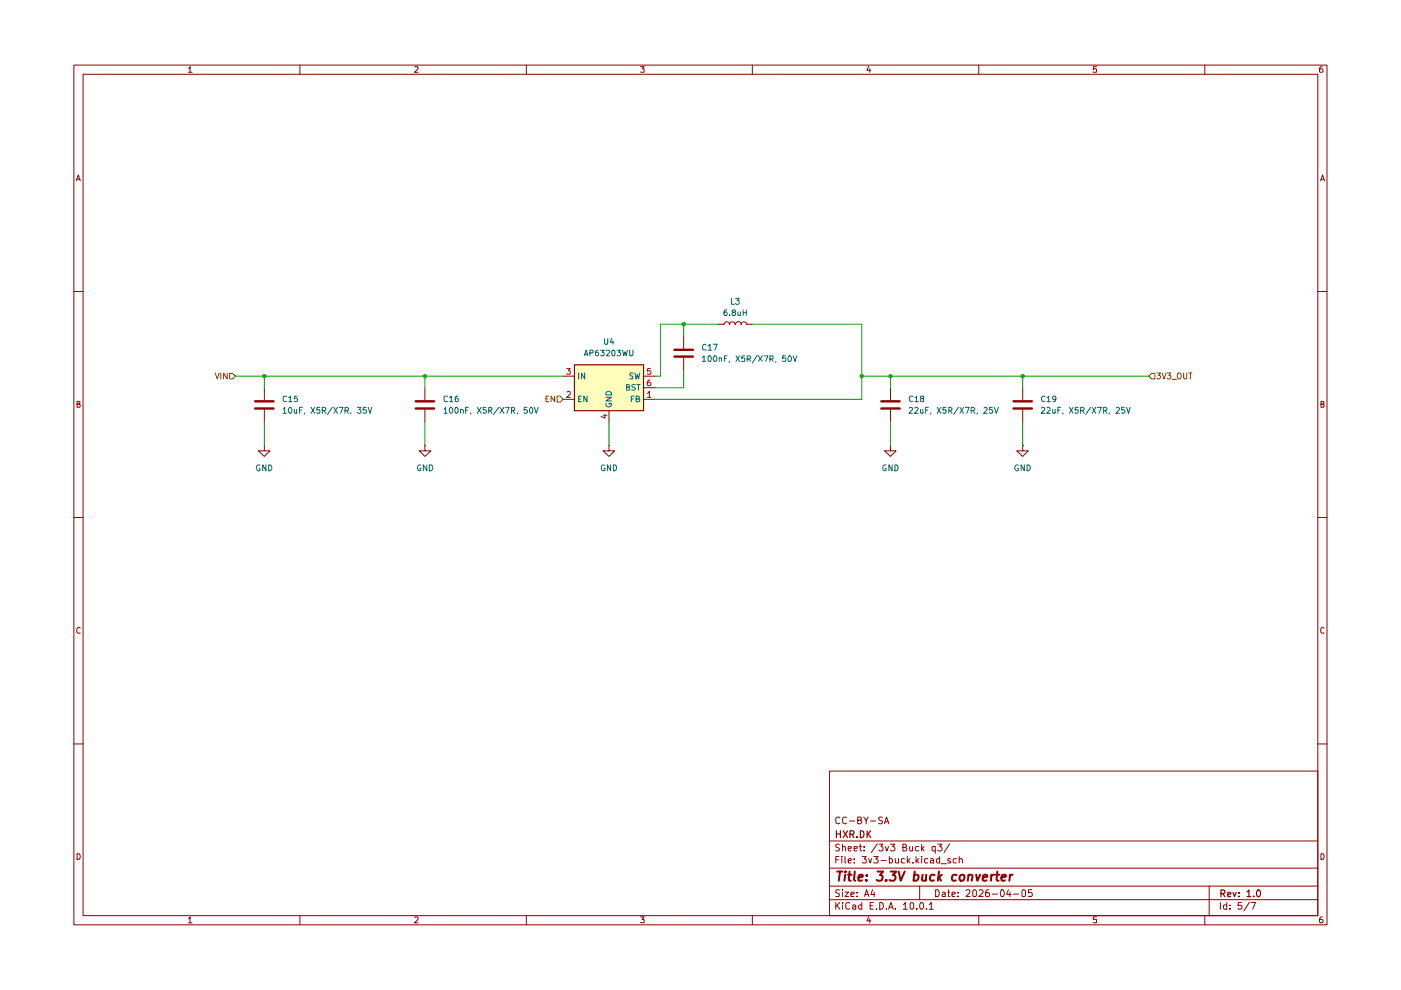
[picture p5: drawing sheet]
<svg xmlns="http://www.w3.org/2000/svg" width="297mm" height="210mm" viewBox="0 0 297 210" stroke-linecap="round" stroke-linejoin="round" font-family="sans-serif">
<g fill="none" stroke="#910000" stroke-width=".21">
<path d="M15.7 13.8h265.6v182.3h-265.6zM17.6 15.7h261.8v178.4h-261.8zM40 14.5l.3-.4v1.2M40 15.3h.7M63.6 13.8v1.9M88 14.2l.6-.1v.4l-.7 .8h.7M111.6 13.8v1.9M135.8 14.1h.8l-.5 .5 .5 .1v.5h-.8M159.5 13.8v1.9M184.1 14.1l-.3 .8h.9M184.4 14.6v.7M207.5 13.8v1.9"/>
<path d="M232.5 14.1h-.7v.6l.2-.1 .5 .1-.1 .6-.6-.1M255.4 13.8v1.9M280.3 14.1l-.4 .1a.94 .94 0 0 0 0 1.1h.4l.2-.1v-.4l-.3-.2h-.2l-.3 .2M16.2 38.4l.4-1.3 .4 1.3M16.3 38h.6M280 38.4l.4-1.3 .4 1.3M280.1 38h.6M15.7 61.8h1.9M279.4 61.8h1.9M16.3 85.7l.6-.1v-.4l-.6-.1v1.3h.5l.2-.5-.3-.2M280.1 85.7l.6-.1v-.4l-.6-.1v1.3l.6-.1 .1-.4-.3-.2M15.7 109.7h1.9"/>
<path d="M279.4 109.7h1.9M17 133.2l-.2-.2a.65 .65 0 0 0-.5 .6 .65 .65 0 0 0 .5 .7l.2-.1M280.8 133.2l-.3-.2a.65 .65 0 0 0-.5 .6 .65 .65 0 0 0 .5 .7l.3-.1M15.7 157.7h1.9M279.4 157.7h1.9M175.9 163.5h103.5v30.6h-103.5zM175.9 178.3h103.5M178 179.1l-.5-.1-.3 .2v.3l.8 .5-.3 .4-.5-.1M178.1 173.4l-.5-.2-.4 .4 .1 .9 .3 .2 .5-.2M178.6 179.6l.6-.1v.9M178.6 179v1.4M179.5 173.4l-.4-.2-.5 .4 .1 .9 .4 .2 .4-.2"/>
<path d="M179.8 179.9l.7-.1-.1-.3h-.5l-.1 .2 .1 .6h.5M180.1 174.1h1.1M181.1 179.9l.7-.1-.1-.3h-.6v.8h.6M181.9 173.9l.6-.1v-.5l-.6-.1v1.5h.6l.2-.3v-.2l-.3-.3M182.2 179.5h.5M182.4 179v1.2l.3 .2M183.1 173.2l.5 .8 .5-.8M183.2 179.5v.2M183.6 174v.7M184.6 174.1h1.1M186 178.9l-1.3 1.9M186.4 179h.8l-.4 .5 .4 .2v.6l-.3 .1h-.4l-.1-.1"/>
<path d="M187.1 173.3l-.6-.1-.2 .3 .2 .4 .5 .2 .1 .3-.2 .3-.6-.1M187.5 174.7l.5-1.5 .5 1.5M187.6 174.2h.7M187.7 179.5l.3 .9 .4-.9M188.8 179h.9l-.5 .5 .5 .2v.5a.59 .59 0 0 1-.9 .1M191.4 179.7h.5l.3-.5-.3-.2h-.5v1.4h.5l.4-.2v-.3l-.4-.2M192.9 179.5l.1 .8 .3 .1 .2-.1M193.5 179.5v.9M194.8 179.5h-.6l-.1 .7a.52 .52 0 0 0 .7 .1M195.4 179v1.4M195.5 179.8l.4 .6M195.9 179.5l-.5 .5"/>
<path d="M198.8 179h.9l-.5 .5 .4 .2 .1 .5-.2 .2-.7-.1M201.3 178.9l-1.1 1.9M16.3 181a.66 .66 0 0 1 .7 .5 .66 .66 0 0 1-.2 .7h-.5zM40 194.8l.3-.4v1.3M40 195.7h.7M63.6 194.1v2M88 194.6l.4-.2 .2 .4-.7 .9h.7M111.6 194.1v2M135.8 194.4h.8l-.5 .5 .5 .1v.6h-.8M159.5 194.1v2M175.9 190.8h103.5M175.9 187.9h103.5"/>
<path d="M175.9 184.1h103.5M177.2 191.3v1.5M177.2 182.3h.5M177.5 191.9l.6 .9M177.9 181.6h-.7v1.4M178 188.7h-.7v.6a.53 .53 0 0 1 .5 .2 .53 .53 0 0 1 .1 .6h-.7M178.1 191.3l-.9 .9M178.5 181.6v.1M178.5 182v1M178.6 191.3v.2M178.6 188.6v.2M178.6 189.1v1"/>
<path d="M178.6 191.9v.9M179.2 189.1h.7l-.7 1h.7M179.2 181.6v1.2l.1 .2M179.8 182.5l.7-.1-.2-.4-.4 .1-.1 .7 .1 .2h.5M180.2 191.5l-.5-.2-.4 .4 .1 .9 .3 .2 .5-.2M180.4 189.7l.7-.2-.1-.3h-.6v.9h.6M180.8 191.9h.4l.2 .1v.8M181.1 182.9v.1M181.1 182.1v.2M181.4 192.2l-.6 .1v.4h.6M181.7 190v.1M181.7 189.2v.1"/>
<path d="M182.7 191.9h-.4l-.3 .2v.4l.3 .3 .4-.1M182.7 191.3v1.5M182.8 181.6h.8l-.4 .5 .4 .2v.6h-.8M183.2 180.3v.1M183.3 190.1l.4-1.5 .5 1.5M183.4 189.7h.7M184.1 194.4l-.3 .8h.9M184.1 182l.4 1 .3-1M184.4 194.8v.9M184.5 192h.5M185 188.6l-.3 1.1h.8M185.2 191.3h-.7v1.5h.7"/>
<path d="M185.3 181.6h.9l-.5 .5 .5 .3-.1 .5h-.8M185.3 189.1v1M185.8 192.6v.2M186.5 191.3l.7 .2v1.1l-.3 .2h-.4zM186.8 182.5h1.1M188 192.6v.2M188.4 192.8l.5-1.5 .5 1.5M188.6 181.6v1.4h.5l.1-.7-.2-.3-.4 .1M188.6 192.4h.6M189.8 192.6v.2M189.8 182l.1 1 .6-.1M190.5 182v1"/>
<path d="M191.5 191.8l.4-.5v1.5M191.5 192.8h.9M191.8 182.1l-.5-.1-.2 .3 .1 .7h.6M192.4 181.6v1.4M192.5 182.5l.5 .5M193 191.6l.3-.3 .4 .3v.9l-.3 .3-.4-.3zM193 182l-.6 .6M193.5 182.9v.1M194.2 181.6v1.4M194.4 192.6v.2M194.4 182.5l.4 .5M194.8 182l-.6 .6"/>
<path d="M195 187.9v2.9M195.2 191.4l.1-.1a.76 .76 0 0 1 .5 .8 .76 .76 0 0 1-.5 .7 .97 .97 0 0 1-.1-1.4zM195.4 181.6v.1M195.4 182v1M196.4 192.6v.2M196.7 182.1l-.4-.1-.3 .3 .1 .6 .6 .1M197 191.8l.4-.5v1.5M197 192.8h.9M197.3 182.1l.4-.1 .3 .3v.7h-.7v-.5l.7-.1M198.3 180.3l-.4 .1-.3-.1 .1-.8h.6v1.4M198.4 188.6a.8 .8 0 0 1 .8 .6 .8 .8 0 0 1-.3 .9h-.5zM199.2 181.6v1.4h-.5l-.2-.7 .3-.3 .4 .1"/>
<path d="M199.6 183.1h1.1M199.8 189.2l.4-.1 .2 .2v.8h-.6l-.1-.4 .7-.2M200.9 189.1h.5M201.1 188.6v1.3l.1 .2h.2M201.5 182.1a.36 .36 0 0 0-.6 .2l.7 .4-.1 .3h-.6M201.8 189.7l.7-.2-.1-.4h-.4l-.2 .2v.6l.1 .2h.5M202.8 182.1l-.4-.1-.3 .3 .2 .7h.5M203.1 190v.1M203.1 189.2v.1M203.4 182.2l.1-.1a.36 .36 0 0 1 .5 .2v.7M203.4 181.6v1.4M204.8 188.8l.6-.2 .3 .4-.1 .3-.8 .8h.9"/>
<path d="M206.3 188.8l.4-.2 .3 .4v.8l-.2 .3h-.4l-.2-.3zM207.5 194.1v2M207.6 188.8l.2-.2h.3l.3 .5v.2l-.9 .8h.9M209.6 188.6l-.5 .2-.1 1 .1 .3 .6-.1v-.7l-.5-.1-.2 .3M210.4 189.6h1.1M212.4 188.6a.87 .87 0 0 1 .3 1.5h-.4l-.2-.5 .1-.6zM213.8 188.6l-.4 1.1h1M214.1 189.1v1M214.9 189.6h1.1M216.7 188.8l.4-.2 .3 .4v.8l-.1 .3h-.5l-.1-.3zM218.8 188.6h-.7l-.1 .7h.8v.7h-.8M232.5 194.4h-.7v.6h.7v.6h-.7"/>
<path d="M255.4 194.1v2M256.4 187.9v6.2M258.7 191.3v1.5M260.1 191.9h-.7v.7l.3 .2 .4-.1M260.1 191.3v1.5M260.8 192.6v.2M260.8 191.9v.1M263.2 191.3h-.6l-.1 .7 .6-.1 .2 .6-.3 .3h-.4l-.1-.2M264.9 191.3l-1.2 1.8M265.3 191.3h.9l-.6 1.5M280.1 181a.66 .66 0 0 1 .6 .5 .66 .66 0 0 1-.2 .7h-.4zM280.3 194.4a.72 .72 0 0 0-.5 .5 .72 .72 0 0 0 .2 .8l.4-.1a.42 .42 0 0 0 0-.6 .42 .42 0 0 0-.6 0l-.1 .2"/>
</g>
<g fill="none" stroke="#910000" stroke-width=".25">
<path d="M177.3 176.1v1.5M177.3 176.8h.9M178.2 176.1v1.5M178.8 176.1l.9 1.5M179.7 176.1l-.9 1.5M180.2 176.9l.8-.1v-.6l-.8-.1v1.5M180.6 176.9l.5 .7M181.7 177.4v.2M182.4 176.1h.4a.75 .75 0 0 1 .4 .9 .75 .75 0 0 1-.8 .6zM183.9 176.1v1.5M184 176.7l.6 .9M184.6 176.1l-.7 .9"/>
<path d="M258.9 189.4h.7l.1-.5-.2-.2h-.6v1.4M259.2 189.4l.5 .7M260.3 189.7l.7-.2-.1-.2h-.6v.7h.6M261.4 189.2l.3 .9 .4-.9M262.7 190v.1M262.7 189.3v.1M264.4 189.1l.4-.4v1.4M264.4 190.1h.8M265.8 190v.1M266.7 188.7a.76 .76 0 0 1 .6 .7 .76 .76 0 0 1-.6 .7l-.2-.2a.99 .99 0 0 1 .2-1.2z"/>
</g>
<g fill="none" stroke="#910000" stroke-width=".42">
<path d="M177.5 184.8h1.1M178.1 184.8l-.3 1.9M179.2 185.5l-.2 1.2M179.3 184.8l-.2 .1 .1 .1 .1-.2-.1 .2M179.8 185.5h.8M180.1 184.8l-.1 1.7 .4 .2M181.2 184.8l-.1 1.7 .2 .2M182 186.1l.9-.2v-.4h-.6l-.2 .2-.1 .9h.8M183.7 186.6v.1M183.8 185.5v.2M186.1 184.8h1.1l-.6 .7 .4 .1 .2 .3-.3 .7-.8 .1-.2-.1M187.9 186.6h.1h-.3h.2l-.1 .1"/>
<path d="M188.8 184.8h1.2l-.7 .7 .5 .2 .1 .6-.5 .4h-.6l-.2-.1M190.5 184.8l.5 1.9 .8-1.9M193.8 185.5h.6l.3 .1a.87 .87 0 0 1-.3 1h-.6M193.9 184.8l-.2 1.9M195.6 185.5l-.1 1a.49 .49 0 0 0 .8 .1M196.4 185.5l-.1 1.2M198.2 185.5h-.8l-.3 .8 .4 .4 .5-.1M199.1 184.8l-.3 1.9M199.1 186l.4 .7M199.7 185.5l-.8 .6M202.8 185.5h-.7l-.3 .8 .3 .4 .5-.1M203.6 185.6l.3-.1h.4l.2 .3-.1 .5a.52 .52 0 0 1-.5 .4 .52 .52 0 0 1-.5-.4z"/>
<path d="M205.4 185.6l.2-.1h.5l-.1 1.2M205.4 185.5l-.2 1.2M207 185.5l.2 1.2 .6-1.2M208.4 186.1l.9-.2v-.4a.6 .6 0 0 0-.9 .2v.9h.8M210.2 185.5l-.1 1.2M210.8 185.5h-.4l-.2 .3M211.1 185.5h.8M211.5 184.8l-.2 1.7 .4 .2M212.3 186.1l.9-.2v-.4a.6 .6 0 0 0-.8 .2v.9h.7M214.2 185.5l-.2 1.2M214.7 185.5l-.6 .3"/>
</g>
<path d="M121.8 77.3h14.6v9.7h-14.6z" fill="#ffb"/>
<path d="M121.8 77.3h14.6v9.8h-14.6z" fill="none" stroke="#910000" stroke-width=".25"/>
<path d="M119.4 79.8h2.4M136.4 79.8h2.5M119.4 84.7h2.4M129.1 87v2.5M136.4 84.7h2.5M136.4 82.2h2.5" fill="none" stroke="#910000" stroke-width=".21"/>
<path d="M120.1 78.1h.8l-.4 .5 .4 .1v.5h-.8M137.9 78.1h-.6l-.1 .6 .2-.1h.4l.2 .2v.4l-.2 .1-.6-.1M120.2 83.1l.2-.1 .4 .1 .1 .5-.8 .6h.8M127.9 88.1h.8M128.3 87.9v.7l-.9-.3M137.2 83.4l.5-.4v1.2M137.2 84.2h.8M137.8 80.6l-.4 .1-.2 .8 .3 .3 .4-.1 .1-.4-.2-.3h-.3l-.3 .3" fill="none" stroke="#b90000" stroke-width=".21"/>
<g fill="none" stroke="#006665" stroke-width=".21">
<path d="M122.7 79.1v1.2M124 79.1v1.2l-.7-1.2v1.2M134.2 79.2l-.4-.1-.3 .2 .1 .3 .5 .2v.5h-.6M134.6 79.1l.3 1.2 .2-.9 .3 .9 .2-1.2M122.7 84.6h.4M123.3 84h-.6v1.2h.6M124.5 84v1.2l-.7-1.2v1.2M128.4 84.2h1.2l-1.2 .8h1.2M128.5 85.5a.61 .61 0 0 0 .3 .8 .61 .61 0 0 0 .8-.3v-.5h-.5v.3M128.5 83.2a.72 .72 0 0 1 1.1 0v.5h-1.2zM132.8 82.1l.5-.1v-.4l-.5-.1v1.2h.5l.2-.3-.3-.3M133.9 84.6h.4"/>
<path d="M134.5 84h-.6v1.2M134.7 81.6h-.7l-.1 .3 .3 .2h.3l.2 .4-.2 .2h-.6M134.9 84.6h.4l.3-.3-.2-.3h-.5v1.2l.7-.1v-.3l-.3-.2M135 81.5h.7M135.4 81.5v1.2"/>
</g>
<path d="M48.7 79.2h.6l.7 .6-.7 .5h-.6z" fill="#fff"/>
<path d="M45.6 79.1l.5 1.2 .4-1.2M46.8 79.1v1.2M48.2 79.1v1.2l-.8-1.2v1.2M48.7 79.2h.6l.7 .6-.7 .5h-.6z" fill="none" stroke="#765500" stroke-width=".21"/>
<g fill="none" stroke="#910000" stroke-width=".21">
<path d="M144.9 71.2v2.7M144.9 75.9v2.7M152.2 68.7h1.3M153.5 68.8a.6 .6 0 0 1 .6-.6 .6 .6 0 0 1 .6 .6 .59 .59 0 0 1 .6-.6 .59 .59 0 0 1 .6 .6 .66 .66 0 0 1 .6-.6 .66 .66 0 0 1 .7 .6M157.1 68.8a.6 .6 0 0 1 .6-.6 .6 .6 0 0 1 .6 .6M158.3 68.7h1.2M56 94.4v1.2h1.2l-1.2 1.2-1.2-1.2h1.2M56 94.4h.1M56 82.2v2.6M56 86.8v2.7M188.8 94.4v1.2h1.2l-1.2 1.2-1.3-1.2h1.3M188.8 94.4h.1"/>
<path d="M188.8 82.2v2.6M188.8 86.8v2.7M216.8 94.4v1.2h1.2l-1.2 1.2-1.2-1.2h1.2M216.8 94.4h.1"/>
</g>
<path d="M143 74.2h3.9M143 75.6h3.9M54.1 85.1h3.9M54.1 86.6h3.9M186.9 85.1h3.9M186.9 86.6h3.9" fill="none" stroke="#910000" stroke-width=".51"/>
<path d="M243.6 79.8l.6-.6h.7v1.1h-.7z" fill="#fff"/>
<path d="M244.2 79.2h.7v1.1h-.7l-.6-.5zM245.3 79.1h.7l-.4 .5 .4 .2v.3l-.2 .2h-.4l-.1-.1M246.4 79.1l.4 1.2 .4-1.2M247.5 79.1h.7l-.4 .5 .4 .2v.3l-.2 .2h-.4l-.1-.1M249.8 79.2h.5a.8 .8 0 0 1-.2 1.1h-.2a.77 .77 0 0 1-.1-1.1zM251 79.1v1l.2 .2 .4-.1v-1.1M252.1 79.1h.6M252.4 79.1v1.2M248.5 80.4h.9" fill="none" stroke="#765500" stroke-width=".21"/>
<path d="M214.9 85.1h3.9M214.9 86.6h3.9" fill="none" stroke="#910000" stroke-width=".51"/>
<path d="M90.1 94.4v1.2h1.3l-1.3 1.2-1.2-1.2h1.2M90.1 94.4h.1M129.1 94.4v1.2h1.2l-1.2 1.2-1.3-1.2h1.3M129.1 94.4h.1M216.8 82.2v2.6M216.8 86.8v2.7" fill="none" stroke="#910000" stroke-width=".21"/>
<path d="M118.1 84h.7l.6 .7-.6 .6h-.7z" fill="#fff"/>
<path d="M115.7 84.6h.5M116.3 84h-.6v1.2h.6M117.6 84v1.2l-.8-1.2v1.2M118.1 84h.7l.6 .7-.6 .6h-.7z" fill="none" stroke="#765500" stroke-width=".21"/>
<path d="M88.1 85.1h3.9M88.1 86.6h3.9" fill="none" stroke="#910000" stroke-width=".51"/>
<path d="M90.1 82.2v2.6M90.1 86.8v2.7" fill="none" stroke="#910000" stroke-width=".21"/>
<g fill="none" stroke="#090" stroke-width=".21">
<path d="M50 79.8h69.4M56 79.8v2.4M90.1 79.8v2.4M144.9 78.6v3.6h-6M144.9 68.7v2.5M152.2 68.7h-12.2v11.1h-1.1M159.5 68.7h23.2v16h-43.8M182.7 79.8h60.9M188.8 79.8v2.4M216.8 79.8v2.4M56 89.5v4.9M90.1 89.5v4.9"/>
<path d="M129.1 89.5v4.9M188.8 89.5v4.9M216.8 89.5v4.9"/>
</g>
<g fill="#090">
<circle cx="182.7" cy="79.8" r=".47"/>
<circle cx="144.9" cy="68.7" r=".47"/>
<circle cx="56" cy="79.8" r=".47"/>
<circle cx="188.8" cy="79.8" r=".47"/>
<circle cx="90.1" cy="79.8" r=".47"/>
<circle cx="216.8" cy="79.8" r=".47"/>
</g>
<g fill="none" stroke="#006665" stroke-width=".21">
<path d="M123.9 75.4l.4-1.1 .3 1.1M124 75.1h.5M125.1 74.8h.6v-.5h-.6v1.1M126.8 74.3h-.4l-.2 .9a.35 .35 0 0 0 .4 .2 .35 .35 0 0 0 .3-.2v-.3a.35 .35 0 0 0-.3-.2 .35 .35 0 0 0-.4 .2M127.3 74.3h.8l-.4 .4 .3 .1v.6h-.7M128.2 71.8l.1 1.2h.5l.1-1.2M128.5 74.3h.6l.2 .1-.1 .4-.7 .6h.8M129.7 71.7l-.3 .9h.7M129.8 74.3h.4l.2 .1v.8a.35 .35 0 0 1-.4 .2 .35 .35 0 0 1-.3-.4zM130 72.2v.8M130.8 74.3h.8l-.5 .4 .4 .1v.6h-.7M132 74.3l.2 1.1 .3-.8 .3 .8 .2-1.1"/>
<path d="M133.5 74.3v1.1h.2h.2l.3-.2v-.9M148.9 75.8l.4-.4v1.2M148.9 76.6h.7M149.7 73.2l-.3-.2a.65 .65 0 0 0-.5 .6 .65 .65 0 0 0 .5 .7l.3-.2M150.1 73.3l.4-.3v1.3M150.1 74.3h.8M150.2 75.5l.3-.1a.86 .86 0 0 1 .1 1.2h-.3l-.2-.1zM151.2 73h.9l-.5 1.3M151.4 75.5l.2-.1a.84 .84 0 0 1 .2 1.2l-.4-.1a.78 .78 0 0 1 0-1zM152.5 75.9h.4l.1 .7M152.5 75.9v.7M153.6 76h.4"/>
<path d="M154.1 65.7l-.4 .1-.2 .4 .1 .7h.5v-.7l-.3-.1-.3 .3M154.2 75.4h-.6v1.2M154.7 76.6l-.2 .2M154.7 66.8v.1M155.1 63.2v1.3h.6M155.4 66.2l-.2-.2 .2-.3 .5 .1v.3a.48 .48 0 0 0-.6 .2 .48 .48 0 0 0 .1 .6h.4l.2-.2v-.2l-.3-.3M156 63.2h.7l-.4 .6h.4v.5l-.2 .2h-.4l-.1-.2M156 75.4l.8 1.2M156.5 66.1v.8l.5-.1M156.8 75.4l-.8 1.2M157 66.1v.8M157.6 65.7v1.2"/>
<path d="M157.6 66.3h.6M157.9 75.4h-.6l-.1 .6 .2-.1h.4l.1 .6h-.7M158.2 65.7v1.2M158.4 76.1h.5l.3-.2-.1-.4-.7-.1v1.2M158.7 76.1l.5 .5M160.5 75.4l-1 1.6M160.8 75.4l.8 1.2M161.6 75.4l-.8 1.2M162 75.4h.8l-.5 1.2M163.2 76.1h.5l.2-.2v-.4l-.7-.1v1.2M163.6 76.1l.3 .5M164.5 76.6l-.1 .2"/>
<path d="M166.5 75.4h-.6v.6l.5-.1 .2 .2-.1 .5-.6-.1M167.2 75.5l.3-.1a.84 .84 0 0 1 .1 1.2l-.4-.1a.78 .78 0 0 1 0-1zM168.1 75.4l.5 1.2 .3-1.2M55.1 98.6h-.2a.6 .6 0 0 0-.5 .6 .6 .6 0 0 0 .7 .5v-.4h-.2M56.4 98.6v1.2l-.7-1.2v1.2M57 98.6a.64 .64 0 0 1 .7 .6 .64 .64 0 0 1-.7 .6zM60 86.8l.4-.4v1.2M60 87.6h.7M60.8 84.1l-.5-.1-.3 .2v.7l.5 .3 .3-.1M61.2 84.3l.4-.3v1.2M61.2 85.2h.7M61.5 86.4a.68 .68 0 0 1 .4 .6 .68 .68 0 0 1-.4 .6 .75 .75 0 0 1 0-1.2z"/>
<path d="M62.4 86.8v.7l.2 .1 .3-.1M62.9 86.8v.8M63 84h-.5l-.1 .6 .2-.2 .4 .1v.6h-.6M63.5 87h.4M64.1 86.4h-.6v1.2M64.6 87.5l-.1 .3M66 86.4l.7 1.2M66.7 86.4l-.7 1.2M67.8 86.4h-.6l-.1 .6h.7v.5l-.2 .1h-.3l-.2-.1M68.3 87h.7l.1-.4-.3-.2h-.5v1.2M68.7 87l.4 .6M70.4 86.4l-1 1.5"/>
<path d="M70.8 86.4l.7 1.2M71.5 86.4l-.7 1.2M71.9 86.4h.8l-.5 1.2M73.2 87h.6l.1-.4-.2-.2h-.5v1.2M73.5 87l.4 .6M74.4 87.5l-.1 .3M75.8 86.4h.7l-.4 .5 .4 .1v.5l-.6 .1-.1-.1M77.6 86.4h-.6v.6h.6l.1 .4-.2 .2-.5-.1M78.1 86.4l.4 1.2 .3-1.2M89.2 98.6h-.1a.6 .6 0 0 0-.6 .6 .6 .6 0 0 0 .7 .5v-.4h-.2M90.5 98.6v1.2l-.8-1.2v1.2M91 98.6a.65 .65 0 0 1 .8 .6 .65 .65 0 0 1-.8 .6z"/>
<path d="M94.1 86.8l.4-.4v1.2M94.1 87.6h.7M94.9 84.1l-.6-.1-.2 .2v.7a.52 .52 0 0 0 .8 .2M95.3 84.3l.4-.3v1.2M95.3 85.2h.7M95.4 86.4h.2a.68 .68 0 0 1 .4 .6 .68 .68 0 0 1-.4 .6 .81 .81 0 0 1-.2-1.2zM96.7 86.4l.4 .2v.8l-.2 .2a.75 .75 0 0 1-.2-1.2zM97.1 84h-.4l-.2 .2v.9h.6v-.6l-.4-.1-.2 .3M97.6 87l.2-.2 .4 .2v.6M97.6 86.8v.8M98.7 87h.4M99.3 86.4h-.6v1.2"/>
<path d="M99.8 87.5l-.1 .3M101.2 86.4l.8 1.2M102 86.4l-.8 1.2M103 86.4h-.6v.6h.6l.1 .4-.2 .2-.5-.1M103.6 87h.6v-.6h-.6v1.2M103.9 87l.4 .6M105.7 86.4l-1.1 1.5M106 86.4l.8 1.2M106.8 86.4l-.8 1.2M107.2 86.4h.7l-.5 1.2M108.5 87h.6v-.6h-.6v1.2M108.7 87l.4 .6"/>
<path d="M109.7 87.5l-.1 .3M111.8 86.4h-.6l-.1 .6h.7v.4l-.2 .2h-.3l-.2-.1M112.5 86.4l.4 .2v.8l-.2 .2a.75 .75 0 0 1-.2-1.2zM113.3 86.4l.4 1.2 .4-1.2M128.2 98.6h-.4l-.3 .3v.6l.2 .2 .3 .1 .3-.1v-.4h-.3M129.5 98.6v1.2l-.7-1.2v1.2M130 98.6a.64 .64 0 0 1 .7 .6 .64 .64 0 0 1-.7 .6zM187.9 98.6h-.4l-.3 .3v.6l.2 .2h.5v-.4h-.2M189.1 98.6v1.2l-.6-1.2v1.2M189.7 98.6a.64 .64 0 0 1 .7 .6 .64 .64 0 0 1-.7 .6zM192.8 86.5l.4-.1 .3 .4-.8 .8h.8M193.5 84.1l-.5-.1a.61 .61 0 0 0-.2 .8 .61 .61 0 0 0 .7 .3"/>
<path d="M194 86.5l.4-.1 .2 .4-.7 .8h.7M194 84.3l.3-.3v1.2M194 85.2h.7M195.2 86.8v.7l.1 .1 .4-.1M195.4 84.5l-.2-.3v-.2h.5l.1 .4-.4 .1a.35 .35 0 0 0-.3 .3 .35 .35 0 0 0 .3 .4l.4-.1v-.5l-.1-.1M195.7 86.8v.8M196.3 87h.4M196.8 86.4h-.5v1.2M197.4 87.5l-.1 .3M198.7 86.4l.8 1.2M199.5 86.4l-.8 1.2M200.6 86.4h-.6l-.1 .6h.7v.5l-.2 .1h-.3l-.2-.1"/>
<path d="M201.2 87h.6v-.4l-.2-.2h-.4v1.2M201.4 87l.4 .6M203.2 86.4l-1 1.5M203.5 86.4l.8 1.2M204.3 86.4l-.8 1.2M204.6 86.4h.9l-.5 1.2M205.9 87h.7l.1-.4-.3-.2h-.5v1.2M206.2 87l.5 .6M207.3 87.5l-.2 .3M208.6 86.5l.4-.1 .3 .4-.8 .8h.8M210.4 86.4h-.6v.6l.4-.1 .3 .2-.1 .4-.4 .1-.2-.1M210.8 86.4l.4 1.2 .5-1.2"/>
<path d="M215.9 98.6h-.2a.6 .6 0 0 0-.6 .6 .6 .6 0 0 0 .8 .5v-.4h-.2M217.2 98.6v1.2l-.7-1.2v1.2M217.8 98.6a.64 .64 0 0 1 .6 .6 .64 .64 0 0 1-.6 .6zM220.8 86.5l.4-.1 .3 .4-.8 .8h.8M221.6 84.1l-.5-.1a.61 .61 0 0 0-.3 .8 .61 .61 0 0 0 .8 .3M222 86.5l.4-.1 .3 .4-.8 .8h.8M222 84.3l.3-.3v1.2M222 85.2h.7M223.2 86.8v.7l.2 .1 .3-.1M223.7 86.8v.8M223.9 84.5l-.3 .3-.3-.1v-.7h.5l.1 .2-.2 .9-.4 .1M224.3 87h.4"/>
<path d="M224.9 86.4h-.6v1.2M225.4 87.5l-.1 .3M226.7 86.4l.8 1.2M227.5 86.4l-.8 1.2M228.6 86.4h-.6l-.1 .6h.7v.5l-.2 .1h-.3l-.2-.1M229.1 87h.7l.1-.4-.3-.2h-.5v1.2M229.4 87l.5 .6M231.2 86.4l-1 1.5M231.6 86.4l.7 1.2M232.3 86.4l-.7 1.2M232.7 86.4h.8l-.5 1.2M233.9 87h.7l.1-.4-.3-.2h-.5v1.2"/>
<path d="M234.3 87l.4 .6M235.2 87.5l-.1 .3M236.6 86.5l.5-.1 .2 .4-.7 .8h.7M238.4 86.4h-.6v.6h.6l.1 .4-.2 .2-.5-.1M238.8 86.4l.5 1.2 .3-1.2"/>
</g>
</svg>
